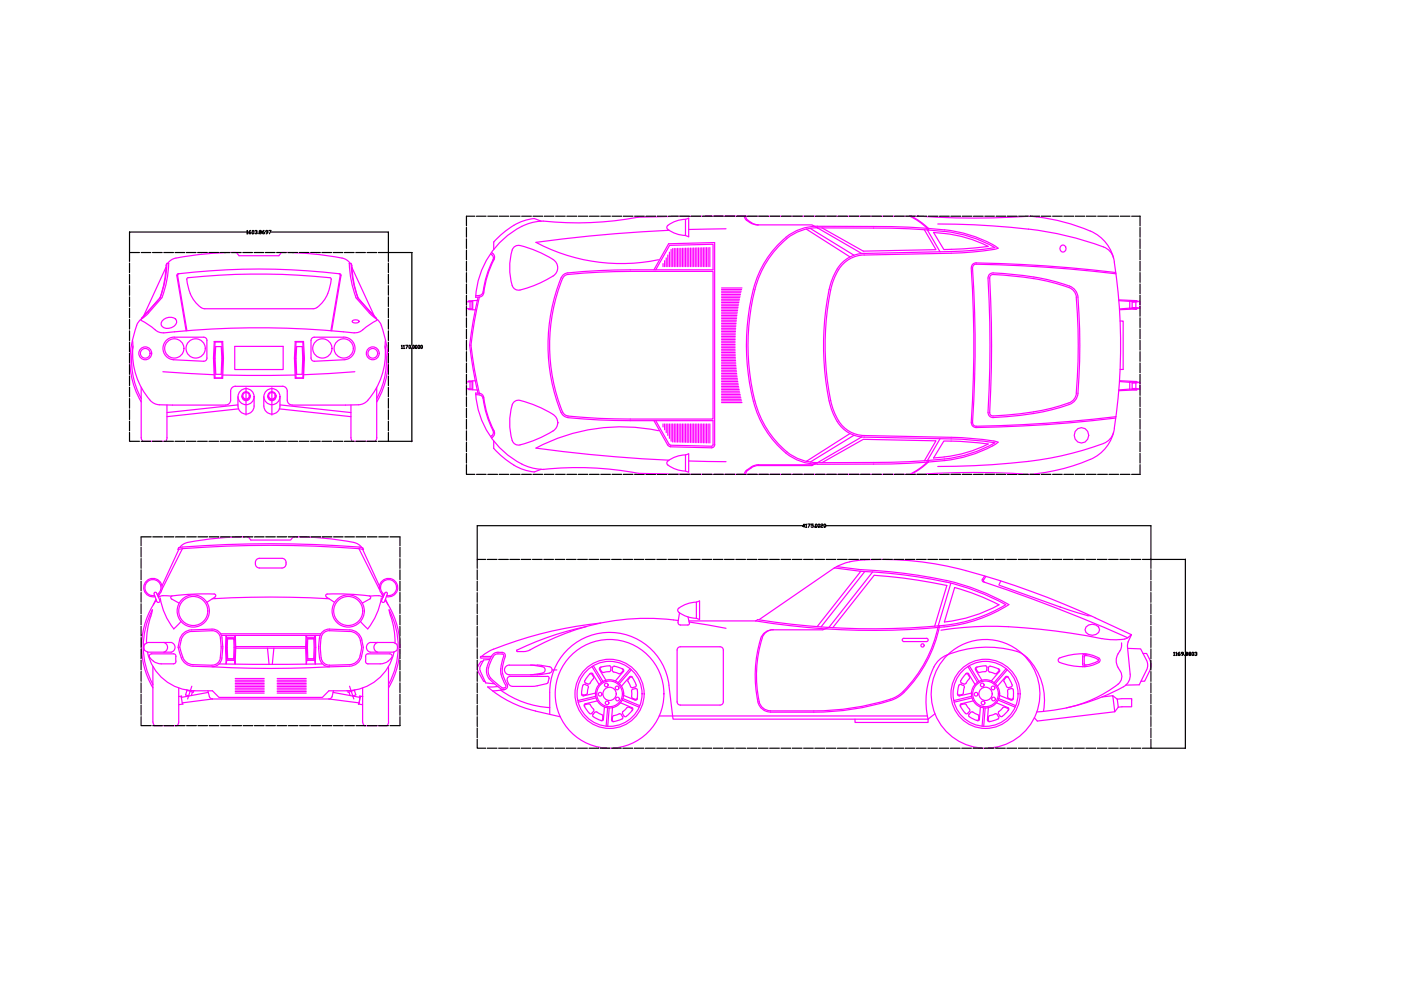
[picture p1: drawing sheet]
<svg xmlns="http://www.w3.org/2000/svg" width="297mm" height="210mm" viewBox="0 0 297 210" stroke-linecap="round" stroke-linejoin="round" font-family="sans-serif">
<!-- layer: SYMBOLS -->
<g fill="none" stroke="#f0f" stroke-width=".25">
<path d="M35.2 56.7l-4.7 10.3M35.2 56.2a22.7 22.7 0 0 1-1.3 6.9l-3.9 4.5M35.4 55.8a22.7 22.7 0 0 1-1.4 7.3l-4 4.5M35.8 55.8a22.7 22.7 0 0 1-1.5 7.3M35.8 55.9h-.4l-.2 .3M38 58l-.3 .4 1.9 11.7M39.9 58.9h-.2a4.6 4.6 0 0 0 .5 2.8 6.1 6.1 0 0 0 2.9 3.7l23.3 .1M39.9 58.9a146.1 146.1 0 0 1 30 0M59.8 53.5l-.7 .7h-8.4l-.7-.7a57 57 0 0 0-13.5 1.5l-.9 .8M59.8 53.5l5.8 .3a41.5 41.5 0 0 1 7.7 1.2l.9 .8M69.9 58.9h.2a4.6 4.6 0 0 1-.4 2.8 6.1 6.1 0 0 1-3 3.7l-.3 .1M71.8 58l.3 .2v.2l-1.9 11.7"/>
<path d="M74 55.9h.4l.2 .3M74.1 55.8a22.7 22.7 0 0 0 1.4 7.3M74.4 55.8a22.7 22.7 0 0 0 1.5 7.3l3.9 4.5M74.6 56.7l4.7 10.3M74.6 56.2a22.7 22.7 0 0 0 1.3 6.9M104 53.8l.3 .2a.84 .84 0 0 1 .2 1.1 23.8 23.8 0 0 0-2.2 7.1l-.7 .4M104.2 53.5l.1 .1a1.05 1.05 0 0 1 .5 1.4 23 23 0 0 0-2.3 7.4 1.75 1.75 0 0 1-1.7 .6M110.6 48a18 18 0 0 0-9.7 15M114.8 46.9a3.9 3.9 0 0 0-3.5-.2 16 16 0 0 0-6.6 4.6v1.6M117.3 55a22.2 22.2 0 0 0-7.5-3 1.64 1.64 0 0 0-1.4 1.8 12.7 12.7 0 0 0 .4 7.1 1.42 1.42 0 0 0 1.4 .6 23 23 0 0 0 7.4-3.2 2.04 2.04 0 0 0-.3-3.3M119 58.9a38.3 38.3 0 0 0 0 28.6M119.3 59a37.9 37.9 0 0 0 0 28.4"/>
<path d="M119.3 59a1.32 1.32 0 0 1 1.1-.8 137.9 137.9 0 0 1 13.2-.7h17.6v31.4h-17.6a106.1 106.1 0 0 1-13.5-.8l-.8-.8M120.4 57.8l-1 .5-.4 .6M135.3 46.1a73.7 73.7 0 0 1-20.7 .8l-2.4 .4-1.6 .7M138.6 57.2l3.2-5.5 9.7-.3v42.9M139 57.2l3-5.2 9.2-.2v5.4h-20.9l-9.9 .7M140.6 55.9v.6M140.9 55.3v1.2M141.3 54.7v1.8M141.6 48.6l1.5 .9 2.2 .4M141.6 54.1v2.4M141.9 48.8a315.2 315.2 0 0 0-28.3 2.6 38.6 38.6 0 0 0 26 3.7M141.9 53.5v3"/>
<path d="M142.3 52.9v3.6M142.6 52.7v3.8M143 52.7v3.8M143.3 52.7v3.8M143.6 52.7v3.8M144 52.7v3.8M144.3 52.7v3.8M144.7 52.6v3.9M145 52.6v3.9M145.3 46.5l.7-.2v3.9l-.7-.3zM145.3 46.5a5.7 5.7 0 0 0-3.9 1.6l.2 .5M145.4 52.6v3.9"/>
<path d="M145.7 52.6v3.9M146 52.6v3.9M146.4 52.6v3.9M146.7 52.6v3.9M147.1 52.6v3.9M147.4 52.6v3.9M147.8 52.5v4M148.1 52.5v4M148.4 52.5v4M148.8 52.5v4M149.1 52.5v4M149.5 52.5v4"/>
<path d="M149.8 52.5v4M150.1 52.5v4M150.5 52.5v4M153.9 48.5l-7.9 .2M157.8 45.8l.1 .3a1.89 1.89 0 0 0 1.1 1.1M158.1 45.8v.3a1.82 1.82 0 0 0 1.2 1.1M158.2 45.8l-23 .3M158.3 45.8h36.4M159 47.2l.8 .4 .8 .1M159.3 47.2l.7 .4 .9 .1M160.6 47.7h11.6l1.1 .6M166.6 50.3a21.4 21.4 0 0 0-7.3 12.9 47.3 47.3 0 0 0 1.2 24.2 20.9 20.9 0 0 0 6.1 8.7"/>
<path d="M170.9 48.6l9.3 5.9M171.8 48.4l9.3 5.7M173.3 48.3a10.6 10.6 0 0 0-8.2 3.9 22.3 22.3 0 0 0-5.9 13 46.8 46.8 0 0 0 1.6 22.1 20.5 20.5 0 0 0 6 8.5M173.3 48.3a232.6 232.6 0 0 1 26.9 .8M173.3 48.3l9.4 5.5M174.3 48.3l8.7 4.9 15.4-.3-2.4-4.2M183.2 53.7a7.2 7.2 0 0 0-6.6 5.1l-.8 2.6M183.2 54.1a7.2 7.2 0 0 0-6.5 5.5 54.9 54.9 0 0 0 0 27.2 7.2 7.2 0 0 0 6.5 5.5M192.8 45.8l1.7 1 2.1 1.6v.4l2.7 4.6M193.2 45.8l2.2 1.4 1.4 1.2M194.6 45.8a171.3 171.3 0 0 0 23.8 0M196.8 48.4l.1 .4"/>
<path d="M198.8 47.5a164.6 164.6 0 0 1 19.3 1.1M200.2 49.1a27.4 27.4 0 0 1 10.7 3.4M200.3 48.7a24.7 24.7 0 0 1 11.3 3.9l-.3 .1a54.5 54.5 0 0 1-9.6 1l-18.5 .4M200.3 48.7a134.7 134.7 0 0 0-15.1-.7h-11.9a10.4 10.4 0 0 0-6.7 2.3M205.9 56.9a254.2 254.2 0 0 1 .1 32.9l.4 .7 .6 .1M207 56a290 290 0 0 1 29.6 2.1M207 55.7a287.3 287.3 0 0 1 29.5 2.1M207 56l-.4 .1-.3 .3a311 311 0 0 1-.1 33.2l.2 .5 .6 .3M207 55.7l-.8 .3-.3 .8M209.5 52.2a28.2 28.2 0 0 0-11.6-2.9l2.2 3.6h1.6M209.5 52.3l-7.9 .6M210.6 57.9a52.9 52.9 0 0 1 16.6 3 2.7 2.7 0 0 1 1.3 2.1 123.7 123.7 0 0 1 0 20.9 2.74 2.74 0 0 1-1.8 1.8"/>
<path d="M210.6 57.9l-.6 .1-.5 .7a280.6 280.6 0 0 1 0 29l.5 .7 .6 .1M210.9 52.5a67.9 67.9 0 0 1-9.2 .8l-18.5 .4M218 48.6a65.9 65.9 0 0 1 16.5 4 3.4 3.4 0 0 1 1.6 2.1M218.4 45.8a37.7 37.7 0 0 1 14.3 4 8.6 8.6 0 0 1 3.6 5.8M236.2 55.6a116.3 116.3 0 0 1 0 35.2M28.1 72.1l.1 1.7M28.2 73.8a14.6 14.6 0 0 0 4.3 11.6l1.3 .4M28.2 73.4a16.8 16.8 0 0 0 1.8 11.1M29 69a18.6 18.6 0 0 0 .9 16.2M29.9 67.9l1.5 .9 1.5 1.1M30 67.6l-.6 .6-.4 .8M32.9 69.9l1 .6 .8 .1"/>
<path d="M34.3 63.1l-3.1 3.6-1.2 .9M34.4 68.1a1.94 1.94 0 0 1 3-.1 1.83 1.83 0 0 1-2.7 1.5 .88 .88 0 0 1-.3-1.4zM34.5 78.8l10.9 .7M34.7 70.6a187.4 187.4 0 0 1 40.4 0M37 71.5a2.4 2.4 0 0 0-2.4 2.3 2.4 2.4 0 0 0 2.2 2.5l6.7 .2 .4-.6v-3.7a.65 .65 0 0 0-.7-.7h-6.3M39.5 70.1l-1.9-11.9a133.1 133.1 0 0 1 34.6 0l.1 .2-2 11.7M45.4 72.4l-.1 3.5 .1 4.3h1.8M45.4 72.4h1.8M45.4 72.4l.2 .1M45.6 72.5l-.2 3.4 .2 4.2-.2 .1M45.6 72.5h1.4M45.7 73.5h1.2l.1 2.5-.1 3.4h-1.2l-.1-3.5z"/>
<path d="M47 72.5l.2 3.4-.2 4.2M47.2 72.4l.2 3.5-.2 4.3-.2-.1M47.2 72.4l-.2 .1M47.3 79.5h15.3M49.8 73.4h10.2v5h-10.2zM62.6 72.4l-.2 3.5 .2 4.3 .2-.1M62.6 72.4h1.8M62.6 72.4l.2 .1M62.8 72.5h1.4M62.8 72.5l-.2 3.5 .2 4.1M62.9 73.5h1.2l.1 2.5-.1 3.4h-1.2l-.1-3.5zM64.4 72.4l.1 3.5-.1 4.3-.2-.1 .2-4.2-.2-3.4"/>
<path d="M64.4 72.4l-.2 .1M72.9 71.5a2.4 2.4 0 0 1 2.4 2.3 2.4 2.4 0 0 1-2.3 2.5l-6.7 .2-.4-.6v-3.7a.69 .69 0 0 1 .7-.7h6.3M74.7 68a1.15 1.15 0 0 1 1.5 .1 1.03 1.03 0 0 1-1.6 0zM75.2 78.8l-10.8 .7M75.4 63.1l2.9 3.3M75.9 63.2l3.9 4.4M76.9 69.9l-1 .6-.8 .1M78.3 66.4l1.5 1.2M79.8 67.6l.7 .6 .3 .8M79.9 67.9l-1.5 .9-1.4 1.1M80.8 69a18.6 18.6 0 0 1-.9 16.2M81.6 73.4a16.8 16.8 0 0 1-1.7 11.1"/>
<path d="M81.7 73.8a14.6 14.6 0 0 1-4.4 11.6l-1.3 .4-14.1 .1a1.03 1.03 0 0 1-1-1v-2a1.03 1.03 0 0 0-1-1M81.7 72.1v1.7M98.9 64l1.2-.1v1.6l-1.2-.1zM99.4 65.5v.1l1.4 .1M99.7 64v1.5M100.2 63.7v2M101.2 63.7l-1.8 .1v.2M101.4 63l-1.1 5.1-.7 5.1 .7 5.1 1 5.1M101.6 63l-1 5.1-.7 5.1 .7 5.1 1 5.1M101.6 62.6l-.7 .1M153 73.4h2.9M153 73.7h2.9"/>
<path d="M153 74.1h2.9M153 74.4h2.9M153 74.7h2.9M153 75.1h2.9M153 75.4h2.9M153 75.8h2.9M153 76.1h2.9M153 76.4h3M153 76.8h3M153 77.1h3M153 77.5h3M153 77.8h3.1"/>
<path d="M153 78.5h3.1M153 78.8h3.2M153 79.2h3.2M153 79.9h3.3M153 79.5h3.2M153 78.2h3.1M153 61.1h4.3M153 61.4h4.2M153 61.7h4.1M153 62.1h4.1M153 62.4h4M153 62.8h3.9"/>
<path d="M153 63.1h3.9M153 63.5h3.8M153 63.8h3.7M153 64.5h3.6M153 64.1h3.7M153 64.8h3.5M153 65.5h3.4M153 65.2h3.5M153 65.8h3.4M153 66.2h3.3M153 68.2h3.1M153 66.9h3.2"/>
<path d="M153 66.5h3.3M153 67.2h3.2M153 67.6h3.2M153 67.9h3.1M153 68.6h3.1M153 68.9h3M153 69.3h3M153 69.6h3M153 69.9h3M153 70.3h2.9M153 70.6h2.9M153 71h2.9"/>
<path d="M153 71.3h2.9M153 71.7h2.9M153 72h2.9M153 72.3h2.9M153 72.7h2.9M153 73h2.9M175.8 61.4a59.9 59.9 0 0 0 0 23.6M228.2 63a122.4 122.4 0 0 1 0 20.4M228.2 63a2.64 2.64 0 0 0-2.4-2.3 53.9 53.9 0 0 0-15.6-2.4l-.3 .3a337.2 337.2 0 0 1 0 29.2l.3 .3a52.9 52.9 0 0 0 16.4-2.7M237.2 63.6l3.8 .1M237.2 63.7l2.3 .2M237.5 68.1h.6v10.2h-.6"/>
<path d="M239.5 63.9l1.5-.2v.2l-1 .1v1.2M239.5 65.3l1.5 .2-3.7 .2M239.5 63.9v1.4M239.5 65.3l-2.2 .2M240 65.2h.8M240 65.2l1 .1M240.8 65.2l.9 .1M240.8 64h-.7M240.8 64v1.2M241 63.9h.7M241 65.3h.7M241 65.3v.2"/>
<path d="M241.7 63.9l-.9 .1M241.7 63.9v1.4M29.9 82.1v10.7l.2 .5 .2 .3h4.8M35.4 85.9v6.9l-.3 .8M45.6 80.1h1.4M50.4 84.1a3.4 3.4 0 0 0 .6 3.2 1.7 1.7 0 0 0 1.8 .4 1.7 1.7 0 0 0 1.1-1.6v-2M50.4 85.8l-15 1.7M50.6 86.7l-15.2 1.6M51.3 83.9a.86 .86 0 0 0 .9 1.1 .86 .86 0 0 0 .8-1.1M52.2 82.2v5.8M55.9 84.1v2M56.8 83.9v.2"/>
<path d="M56.8 84.1a.86 .86 0 0 0 .9 .9 .86 .86 0 0 0 .8-.9M57.6 82.2v5.8M58.5 83.9v.2M59.2 86.7l15.2 1.6M59.4 84.1v2a1.7 1.7 0 0 1-1.7 1.7 1.7 1.7 0 0 1-1.7-1.7M59.4 85.8l15 1.7M59.9 81.9h-10a1.03 1.03 0 0 0-1 1v1.9a1.03 1.03 0 0 1-1 1.1l-14.1-.1M62.6 80.2h1.8M62.8 80.1h1.4M74.4 85.9v6.9l.2 .5 .2 .3h4.7M79.9 82.1v10.7l-.4 .8M98.9 81l1.2-.1v1.6l-1.2-.1z"/>
<path d="M99.4 82.4v.2l1.8 .1M99.7 80.9v1.6M100.2 80.7v1.9M100.8 80.7l-1.4 .1v.2M100.8 83.3l.8 .1M100.9 83.3a17.7 17.7 0 0 0 11.9 15.9l2.5 .3M100.9 83.7h.7M101.6 83.4a1.02 1.02 0 0 1 1 .9 20.5 20.5 0 0 0 2.2 7.1M101.6 83.7a.86 .86 0 0 1 .8 .8 21.6 21.6 0 0 0 2.1 6.8M104.5 91.3a.92 .92 0 0 1-.5 1.3M104.7 93.5v1.6a19 19 0 0 0 4.2 3.5M104.7 91.3a1.11 1.11 0 0 1-.5 1.6"/>
<path d="M108.6 85.9a12.8 12.8 0 0 0 .2 7.9 1.64 1.64 0 0 0 2.3 .3 19.3 19.3 0 0 0 6.8-3.3 2.04 2.04 0 0 0-.6-2.9M108.6 85.8a1.59 1.59 0 0 1 2.5-.7 25.1 25.1 0 0 1 6.2 2.8M108.9 98.6l2.4 1.1a3.9 3.9 0 0 0 3.5-.2M115.2 99.5a68.6 68.6 0 0 1 20.1 .8M119 87.5l.4 .6 1 .4M120.4 88.6a130.1 130.1 0 0 0 13.2 .6h17.6v5.1M138.6 89.2l3 5.2M139 89.2l2.9 5M139.6 91.3a38.5 38.5 0 0 0-26 3.7 310.5 310.5 0 0 0 28.3 2.6M140.6 89.9v.6M140.9 89.9v1.2M141.3 89.9v1.8"/>
<path d="M141.6 89.9v2.4M141.6 94.4l.6 .3 8.6 .2M141.9 94.2l.3 .2M141.9 89.9v3M142.2 94.4l8.6 .2M142.3 89.9v3.6M142.6 89.9v3.8M143 89.9v3.8M143.3 89.9v3.8M143.6 89.9v3.8M144 89.9v3.8M144.3 89.9v3.9"/>
<path d="M144.7 89.9v3.9M145 89.9v3.9M145.3 96.5l.7-.3v3.9l-.7-.2zM145.3 96.5a5.7 5.7 0 0 0-3.9 1.5v.3a5.6 5.6 0 0 0 3.9 1.6M145.4 89.9v3.9M145.7 89.9v3.9M146 97.7l7.9 .2M146 89.9v3.9M146.4 89.9v3.9M146.7 89.9v3.9M147.1 89.9v3.9M147.4 89.9v3.9"/>
<path d="M147.8 89.9v3.9M148.1 89.9v3.9M148.4 89.9v4M148.8 89.9v4M149.1 89.9v4M149.5 89.9v4M149.8 89.9v4M150.1 89.9v4M150.5 89.9v4M151.2 94.3l-.4 .3M151.5 94.3l-.2 .5-.5 .1M153 80.2h3.3"/>
<path d="M153 80.6h3.4M153 81.3h3.5M153 80.9h3.4M153 81.6h3.5M153 82.3h3.7M153 81.9h3.6M153 82.6h3.7M153 82.9h3.8M153 83.3h3.9M153 83.6h3.9M153 84h4M153 84.3h4.1"/>
<path d="M153 84.7h4.1M153 85h4.2M153 85.4h4.3M158.3 99.7l-.4 .4-.1 .5M158.5 99.7l-.3 .4-.1 .5M159.3 99.2l-.8 .5M166.8 95.8a10.3 10.3 0 0 0 6.5 2.3M173 98.1l-.8 .4-11.8 .1a4.4 4.4 0 0 0-2.2 1.1M173.3 98.1l-1.1 .6h-11.3l-.9 .1-.7 .4M175.8 85a10.8 10.8 0 0 0 3.8 6.6 6.8 6.8 0 0 0 3.6 1.1M180.2 91.9l-9.3 5.9M181.1 92.3l-9.3 5.7"/>
<path d="M182.7 92.6l-9.4 5.5M183.2 92.7l20.3 .4 7.4 .8M183.2 92.3l20.3 .5 4.5 .3 3.6 .7-1.1 .7M196 97.7l2.4-4.2-15.4-.4-8.7 5M196.8 98l-1.4 1.2-2.2 1.4M196.9 97.6l-.1 .4M199.3 93l-2.7 4.7v.3l-1.5 1.3-2.2 1.3M200.2 97.3a140.3 140.3 0 0 1-15 .8h-11.9M201.7 93.5l3.5 .2 4.3 .4a28.6 28.6 0 0 1-11.6 3l2.2-3.6h1.6M210.5 94.5a27.7 27.7 0 0 1-10.2 3.2 141.8 141.8 0 0 1-15.1 .7h-11.9a10.6 10.6 0 0 1-6.7-2.3M210.9 93.9a27.4 27.4 0 0 1-10.7 3.4M226.7 85.8a52.3 52.3 0 0 1-16.1 2.7"/>
<path d="M228.2 83.4a2.4 2.4 0 0 1-1.6 2M228.5 90.9a1.59 1.59 0 0 1 2.3 1.4 1.59 1.59 0 0 1-2.3 1.4 1.7 1.7 0 0 1 0-2.8zM236.1 91.7a3.5 3.5 0 0 1-2.1 2.3 76.4 76.4 0 0 1-23.6 4.5l-11.6 .4M236.3 90.8a8.5 8.5 0 0 1-5.2 6.6 41 41 0 0 1-12.7 3.2M236.5 88.6a279.6 279.6 0 0 1-29.5 2M236.6 88.3a290 290 0 0 1-29.6 2.1M237.3 80.7l3.7 .2-1.5 .2M237.3 80.9l2.2 .2M239.5 81.1v1.4M239.5 82.5l-2.3 .2M240 81.2v1.2l1 .1v.2l-1.5-.2M240 81.2h.8"/>
<path d="M240.1 82.4h.7M240.8 81.2v1.2M240.8 82.4l.9 .1M241 80.9v.2M241 82.7l-3.8 .1M241 81.1l-1 .1M241 81.1h.7M241 82.5h.7M241.7 81.1v1.4M241.7 81.1l-.9 .1M37.9 116.5l-3.6 7.7M38.1 116.1l.6-.6a4.3 4.3 0 0 1 2.3-.7l2.3-.4a64.2 64.2 0 0 1 9.3-.6l.6 .7h8.4l.7-.7a61.9 61.9 0 0 1 13.1 1.3l.7 .4 .6 .6"/>
<path d="M38.7 116.3l-1 .2 .2-.4a225.3 225.3 0 0 1 39 0l.2 .4-1-.2M38.7 116.3a251 251 0 0 1 37.4 0M38.7 116.3l-4.3 8.6M54.4 118.6l.6-.2h4.8a1.04 1.04 0 0 1 .9 1 1.04 1.04 0 0 1-.9 1h-4.8a1.05 1.05 0 0 1-.9-.7 1.05 1.05 0 0 1 .3-1.1zM76.1 116.3l4.3 8.6M76.9 116.5l3.5 7.7M135.3 100.4a2142 2142 0 0 0 59.4 .2M183.3 118.7h-.5a13.3 13.3 0 0 0-5.9 1.7M183.3 118.7a69.8 69.8 0 0 1 25 3.3 188.9 188.9 0 0 1 31.6 12.6M194.7 100.6a175.5 175.5 0 0 1 23.7 0M30.7 136.6a1.47 1.47 0 0 0 0 1.3l.6 .4h5a1.06 1.06 0 0 0 .8-1 1.06 1.06 0 0 0-.8-1.1h-5l-.6 .4M31.3 138.2a10.3 10.3 0 0 0 10 8.3h3.7l1.4 1.4h22l1.3-1.4a15.7 15.7 0 0 0 8.3-1.1 10.3 10.3 0 0 0 5.5-7.2"/>
<path d="M32.2 138.6h4.6M32.2 138.6a.62 .62 0 0 0-.6 .6 .62 .62 0 0 0 .5 .6l.4 .4M32.3 129.3l-.2 1a17.7 17.7 0 0 0-1 6.1M32.3 129.3a16.8 16.8 0 0 0 .1 15.8M32.7 125.9v-.2l.4-.1 .8 1.6a.34 .34 0 0 1-.2 .5 .34 .34 0 0 1-.5-.2l-.5-1.6M33.1 127l-.6 1.2M33.1 127.2a17.1 17.1 0 0 0-.7 18.6M33.3 126a1.7 1.7 0 0 0 .1-2.8 1.7 1.7 0 0 0-2.6 1.1 1.7 1.7 0 0 0 2 2M33.4 126.3a1.96 1.96 0 0 0 .1-3.3 1.96 1.96 0 0 0-3 1.2 1.96 1.96 0 0 0 2.4 2.3M33.8 126l-.3 .5M34 126.8a14.4 14.4 0 0 0 2.8 6.5l1.6-1.5M34.7 136.2a1.07 1.07 0 0 1 .8 1 1.07 1.07 0 0 1-.8 1.1"/>
<path d="M36.4 126.4a4.2 4.2 0 0 0-2.8 .3M36.4 127l1.6 .9M36.4 127l-.2-.2 .1-.3a35.9 35.9 0 0 1 9.4-.4v.2l-.1 .3-1.8 1.1M36.8 138.6l.4 .2 .1 .4M37.3 139.2v1M37.8 137.2l.1 .5a4.6 4.6 0 0 0 2 3.3l1 .3 4 .1a2.08 2.08 0 0 0 2.2-1.9M38.1 135.7l-.4 1.6M38.4 135.8l-.3 1.5M40.6 133.5a2.74 2.74 0 0 0-2.5 2.2M44.9 133.4l-4.3 .2M45 133.4a2.04 2.04 0 0 1 2.1 1.8 13.3 13.3 0 0 1-.1 4.3M45 127l12.4-.4 12.4 .4"/>
<path d="M46.7 135.3a10.6 10.6 0 0 1-.3 5 1.8 1.8 0 0 1-1.5 .7l-4-.1a2.63 2.63 0 0 1-2.4-2.4l-.4-1.3M46.7 135.3a1.7 1.7 0 0 0-1.7-1.6l-4.4 .2a2.36 2.36 0 0 0-2.2 1.9M46.8 134.4h21.2M47 134.7h20.8M47.9 134.7l.2 .4v4.9l-.2 .8zM48.1 135.1h1.6M48.2 135.4h1.4l-.1 4.3h-1.2zM48.2 135.4h1.4M48.3 139.7h1.2M50 137.1h14.8M50 137.4h14.8M56.7 137.4l.4 3.5"/>
<path d="M58.1 137.4l-.4 3.5M64.9 134.7l.2 .4h1.6l.2-.4v6.1l-.2-.8h-1.6l-.2 .8zM65.1 135.1v4.9M65.2 135.4h1.3v4.3h-1.2zM65.3 139.7h1.2M66.7 135.1v4.9M67.5 137.4l.2 2.1M67.6 137.1v.3M67.8 139.5a2.04 2.04 0 0 0 2.1 1.9l4.2-.1M68.1 135.3l-.2 1.9 .2 2.3M68.1 135.3a1.71 1.71 0 0 1 1.7-1.6l4.4 .2a2.4 2.4 0 0 1 2.2 1.9M68.1 139.5a1.7 1.7 0 0 0 1.8 1.5l4.2-.1"/>
<path d="M69.4 125.9l-.3 .2v.4l1.8 1.2M69.4 126l3-.1a29.1 29.1 0 0 1 6.1 .6v.4l-1.7 1M69.8 133.4l4.4 .2M69.9 133.4a2.04 2.04 0 0 0-2.2 1.8l-.2 1.9M74.2 133.5a2.74 2.74 0 0 1 2.5 2.2M76.4 135.8l.3 1.5M76.7 139.2a2.74 2.74 0 0 1-2.6 2.1M76.7 137.3l-.1 .3a3.9 3.9 0 0 1-1.5 3.1l-1 .2M76.7 135.7l.3 1.6M77 137.2l-.4 2M77.5 139.2v1.1l.4 .4h3.1l1.3-.5M78 138.6h4.6"/>
<path d="M78 138.6l-.3 .2-.2 .4M78.4 126.4a4.2 4.2 0 0 1 2.8 .3M80.1 136.2a1.07 1.07 0 0 0-.8 1 1.07 1.07 0 0 0 .8 1.1M80.9 126.8a14.2 14.2 0 0 1-2.9 6.5l-1.6-1.5M81 126l.2 .5M81.4 126.3a1.96 1.96 0 0 1-.1-3.3 1.96 1.96 0 0 1 3 1.2 1.96 1.96 0 0 1-2.4 2.3M81.5 126a1.7 1.7 0 0 1-.1-2.8 1.7 1.7 0 0 1 2.6 1.1 1.7 1.7 0 0 1-2 2M81.7 127.2a17.1 17.1 0 0 1 .7 18.6M81.7 127l.6 1.2M82.1 125.9v-.2l-.4-.1-.8 1.6a.35 .35 0 0 0 .2 .5 .35 .35 0 0 0 .5-.2l.5-1.6M82.6 138.6l.5 .3-.1 .6M82.8 130.6l-.3-1.3a16.8 16.8 0 0 1-.1 15.8"/>
<path d="M82.8 130.6a17.1 17.1 0 0 1 1 5.8M83 139.4l-.7 .8M84.1 136.6a1.47 1.47 0 0 1 0 1.3l-.6 .4h-5a1.06 1.06 0 0 1-.8-1 1.06 1.06 0 0 1 .8-1.1h5l.6 .4M103.8 139.8l-1.3 .1-.7 1.6-.1 .5 1.3 2.8 1.8 .2M104.2 139.2h-2.2l-.1 .1 .1 .2h2M104.6 139.3a5.3 5.3 0 0 0-1 3.7l.4 .7M104.6 139.2a1.66 1.66 0 0 1 2-.5l.2 .4a6 6 0 0 0 .5 6.3l-.3 .4M104.7 137.6l-1.4 .7-1.2 .9M106.3 138.3a.69 .69 0 0 1 .8 1 7.5 7.5 0 0 0-.5 3.5M106.5 138.3a2.11 2.11 0 0 0-2.8 1.8 3.3 3.3 0 0 0 .4 4.2l2.2 1.8 .5 .1M120.9 133.9l-4.4 1.8-4.4 2.3-.7 .1h-1.7M124.3 132.8a62.7 62.7 0 0 0-14.8 5.1l.2 .2"/>
<path d="M127.4 132.1a85.3 85.3 0 0 0-22.7 5.5M142.8 131.4a47.9 47.9 0 0 0-21.9 2.5M142.8 131.4l1 .2M144.1 129.9l-.3 2 .2 .5 1.8 .1 .3-.1 .1-.3-.3-1.3M146.1 131.6h14.1M146.1 131.9l7.8 1.3M147.6 127.7l.7-.3v4l-.7-.3zM147.6 127.7a5.8 5.8 0 0 0-3.9 1.5v.2a4 4 0 0 0 3.4 1.7h.5M160.2 131.6a154.4 154.4 0 0 0 40 1.3M160.6 131.4a156.4 156.4 0 0 0 39.5 1.2M160.6 131.4l-.4 .2M160.9 131.4l16-11 5.6 .7-9.2 11.8"/>
<path d="M164 133.5a2.41 2.41 0 0 0-2.4 1.7 25.9 25.9 0 0 0-.5 14.1 2.47 2.47 0 0 0 2.3 1.4M177.4 120.1l5.1 .7M182.5 121.1a86.1 86.1 0 0 1 23.5 3.9l4.2 1.7 3 1.5M182.5 120.8a85.9 85.9 0 0 1 23.9 3.9l4.3 1.9 3.2 1.6M183.4 121.2l-9.3 11.7M185 121.3l-9.3 11.7-1.3 .5h-10.5a2.99 2.99 0 0 0-2.9 3.1 26.7 26.7 0 0 0-.3 12.2M191.6 135.4h4.8M191.6 135.3a.35 .35 0 0 0-.3 .4 .35 .35 0 0 0 .3 .3M196.4 135.3a.35 .35 0 0 1 .4 .4 .35 .35 0 0 1-.4 .3h-4.8M198.2 132.8l2.6-8.7a112.3 112.3 0 0 0-15.5-2.1l-8.7 11.1M198.9 132.7a27.5 27.5 0 0 1-7.4 13.9M199.2 132.7a27.2 27.2 0 0 1-8.3 14.8l-.5 .3a39.5 39.5 0 0 1-11.5 2.8l-5.1 .4h-10.4"/>
<path d="M199.5 133.6a74.9 74.9 0 0 1 20.9-.2 137.6 137.6 0 0 1 13.2 2M200.2 131.9a30.7 30.7 0 0 0 11.6-3.7 50.5 50.5 0 0 0-9.4-3.6l-2.2 7.3M201.6 123.6l-2.7 9.1M208.6 122.9l-.1 .3 .2 .2M208.8 122.1l-.6 .9 .3 .3a344 344 0 0 1 30.6 11.9l.8-.6M209 122.2l-.4 .7M211.9 124.1l13 4.6M212.2 123.2l-.4 .9M213.2 128.2a31.4 31.4 0 0 1-13.1 4.4M213.9 128.2a31.7 31.7 0 0 1-13.7 4.7M224.8 128.7l5.9 1.8h.6M229.9 139.3l.1-.2a4.2 4.2 0 0 1 2.9 .9 4.1 4.1 0 0 1-2.9 .9l-.1-.3"/>
<path d="M230.1 138.6a.52 .52 0 0 0-.6 .6v1.6a.52 .52 0 0 0 .6 .5M230.3 132.9a1.67 1.67 0 0 1 2.8 .6 1.61 1.61 0 0 1-1.5 1.2 1.61 1.61 0 0 1-1.6-1.2zM230.5 138.7l-.4 .1-.2 .4v1.7l.2 .3 .4 .1M233 139.5l.2 .5-.2 .4M233 139.5a9.5 9.5 0 0 0-8.6 .3 .52 .52 0 0 0 .3 .7 10.7 10.7 0 0 0 7.8 .2l.5-.3M237.1 138.6a3.1 3.1 0 0 0 .5 3.8 2.05 2.05 0 0 1-.5 2.7M237.8 136.3l-.1 1.1-.6 1.2M239.1 137.5l2.7 .1 1.3 2.4 .2 1.2-.2 .9-1.6 3.1-2.8 .1M239.1 135.2a8 8 0 0 1-4.8 .3l-.7-.1M239.2 136l-.1 1.1 .5 5.8M239.9 134.6l-.7 1.5M242.3 138.5h.8a3.6 3.6 0 0 1 .6 3.9l-1 2h-.8"/>
<path d="M32.4 141.3v11.8l.4 .7M32.8 153.9h4.8M37.3 140.2l-.1 .4-.4 .2-3-.1-1.3-.5M37.9 147.7l.6-.1-.1 .2 .4 1.5-.9 .1M37.9 145.9v7.2l-.3 .7M39.5 146.3l1.5 .5 .1-.3M39.7 146.4l-.4 .9 .8 .3M40.7 145.5l-.9 2.7M40.8 146.7l-.2 .8M44.1 146.5l.4 1.5 .6 .2M44.2 146.8l-5.8 1.1M45 148.2l-6.4 .8"/>
<path d="M45 148.2h24.7M45.1 141.4l12.3 .3 12.4-.3M46.4 140.8h21.8M48.1 140h1.6l.2 .8v-6.1l-.2 .4v4.9M49.9 146.6h6.1M49.9 146.3h6.1M49.9 145.9h6.1M49.9 145.6h6.1M49.9 145.2h6.1M49.9 144.9h6.1M49.9 144.6h6.1M49.9 144.2h6.1"/>
<path d="M49.9 143.9h6.1M49.9 147h6.1M58.8 146.6h6.1M58.8 146.3h6.1M58.8 145.9h6.1M58.8 145.6h6.1M58.8 145.2h6.1M58.8 144.9h6.1M58.8 144.6h6.1M58.8 144.2h6.1M58.8 143.9h6.1M58.8 147h6.1"/>
<path d="M69.7 148.2l6.4 .8M70.6 146.8l5.7 1.1M70.7 146.5l-.4 1.5-.6 .2M74 146.7l.2 .8M74.1 145.5l.9 2.7M75.1 146.4l.3 .9-.7 .3M75.3 146.3l-1.5 .5-.1-.3M76 149.3l.9 .1M76.3 147.6l-.3 1.7M76.3 147.6l.6 .1M76.9 145.9v7.2l.3 .7M77.2 153.9h4.8"/>
<path d="M82.4 141.3v11.8l-.4 .7M102.4 140.2h-.4l-.8 1.3v.5l1.3 2.5h.4M104 143.7l2.5 2.1h.6M105.5 145.6l-2.1 .1a24 24 0 0 0 10.1 5l5.3 1.3M106.1 146.3a19.7 19.7 0 0 0 10.5 3.7M106.6 142.8l1 2.5-.1 .6-.4 .2M106.8 146.2l-2.4 .3M107.2 146.1l-.4 .1M108 141h5.9M108 141a1.04 1.04 0 0 0-1 1 1.04 1.04 0 0 0 1 1.1h6.2l2.3-.4M108.2 143.4h7.9M108.2 143.4l-.4 .1a1.27 1.27 0 0 0 .9 2h4.3l2.9-.6"/>
<path d="M112.5 141l2.5 .4M114 141l2.5 .4a.68 .68 0 0 1 .6 .6 .68 .68 0 0 1-.6 .7M115 142.7l-2.5 .4M115 141.4a.69 .69 0 0 1 .6 .6 .69 .69 0 0 1-.6 .7M116.1 143.4l.2 .1 .1 .3-.2 .9-.3 .2M116.6 151.5a21.4 21.4 0 0 1 .6-8.8 12.7 12.7 0 0 1 13.4-8.5 12.7 12.7 0 0 1 11.2 11.1l.9 7.2h54.1M117.1 142h1M123.3 147l.3 .4 .7-.2M124.1 149.2l-.2 .2v.3l1.1 1.5M124.5 145.3l-.7-.2a3.1 3.1 0 0 0-.4 2.4h.3M124.5 145.3l.2 .5M124.6 146.9l-.3 .3"/>
<path d="M124.7 145.7l-.2 1.2M124.7 149.2l.3 .1 .8 1.1M124.7 149.2l-.7 .2v.5M125 142.9l.3-.1 .3 .2M125.5 151.2l-.3 .2-.2-.2M125.5 141.3l2 3.4M125.5 143l.4 .6-.1 .3M125.7 142.9l1.3 2.2M125.7 142.9l-.3-.2a3.3 3.3 0 0 0-1.4 1.9l.7 .4h.3l.8-1.1M125.7 151.5v.2l.1 .2 1.7 .9M125.8 141.2l2 3.3M125.8 150.8l-.3 .4"/>
<path d="M125.8 150.3v.5M126.1 151l-.4 .5M126.2 147l-2.5 .5M126.3 147.6l-3.8 .9M126.4 148l-3.8 .9M126.5 151l1.2 .6 .1 .3M126.6 151h-.5M126.6 148.6l-2.5 .6M127.3 141.5l-.2 .2v.3l1.4 2.2M127.3 141.5l2-.3 .2 .2v.7l-.3 .3M127.5 141.4l-.3 .4 .5 .7 1.4-.1M127.8 151.9l-.1 .7-.4 .2"/>
<path d="M128.2 149.9l-.2 2.6-.2 .3h-.3M128.8 150.1l-.3 3.9M129.2 150.1l-.4 3.9M129.9 152.1l-.1 .7 .4 .2M129.9 150l-.2 2.6 .1 .3 .2 .1M130.1 142.5l1.3 .4 .2-.2M130.1 151.7l-.2 .3M131.3 151.4l-1.2 .3M131.3 151.3l.3 .1 .4 .6M131.6 149l2.4 1 .2 .2-.3 .6-1.1 1.1M131.8 152.4l-1.8 .6M131.9 141.8l.2 .2-.1 .3"/>
<path d="M131.9 148.4l3.6 1.5M132 151.3l.4 .6h.4M132 142.3l-.4 .5M132 152l.1 .2-.2 .3M132.1 141.9l-2-.7-.2 .2-.1 .7 .3 .4M132.1 148.1l3.5 1.5M132.1 141.9l.2 .2-.1 .3M132.2 142.4l-1.7 2M132.2 147.4l2.4 1h.3l.2-.2M132.9 150l-.9 1v.3M133.2 144.1l-.1 .3 .6 1.2 .4 .2M133.3 149.9l.6 .3"/>
<path d="M133.4 149.9l-.5 .1M133.5 143.7l-.3 .4M133.6 143.6l.3-.1 .2 .2M133.6 141.8l-2.6 3M133.8 142l-2.5 3M133.9 150.2l.2 .2-.1 .3M134.7 146h.3l.1 .3v1.9M134.7 146l-.8 .3v1.5l.9 .5 .3-.3M134.9 145.2l-.7-1.3-.5-.5-.2 .1-1.8 2M134.9 145.2l-.1 .4-.7 .2M139.8 151.8h56.8M143.6 148.8l.2 .5 .4 .2h8.5a.69 .69 0 0 0 .7-.7"/>
<path d="M143.6 148.8v-11a.69 .69 0 0 1 .6-.7h8.5a.69 .69 0 0 1 .7 .7v11M160.7 148.8a2.74 2.74 0 0 0 2.7 2.2M181.3 152.5v.7h15.5v-.7M191.5 146.6l-1.3 1a39.4 39.4 0 0 1-11.3 2.8l-5.1 .3h-10.4M198.2 151.3l-1.4 1.2M203 147l.3 .4 .7-.2M203.8 149.2l-.2 .2v.3l1.1 1.5M204.2 145.3l-.7-.2a3.1 3.1 0 0 0-.3 2.4h.2M204.3 145.3l.2 .3-.3 1.3M204.3 146.9l-.3 .3M204.4 149.2l.3 .1 .8 1.1M204.5 149.2l-.7 .2-.1 .5"/>
<path d="M204.7 142.9l.3-.1 .3 .2M205.2 151.2l-.3 .2-.2-.2M205.2 141.3l2 3.4M205.2 143l.4 .6-.1 .3M205.4 142.9l1.3 2.2M205.4 142.9l-.3-.2a3.4 3.4 0 0 0-1.4 1.9l.7 .4h.3l.8-1.1M205.5 141.2l2 3.3M205.5 150.8l-.3 .4M205.5 150.3l.1 .5M205.8 151l-.3 .5M206 147l-2.6 .5M206 147.6l-3.8 .9"/>
<path d="M206.1 148l-3.8 .9M206.3 151l1.1 .6 .1 .3M206.3 151h-.5M206.4 148.6l-2.6 .6M207 141.5l-.2 .2v.3l1.4 2.2M207.2 141.4l-.2 .4 .4 .7 1.5-.1 .2-.2 .1-.8-.2-.2-2 .3M207.5 152.4l-.2 .3h-.3M207.5 151.9v.6M207.9 149.9l-.2 2.6-.2 .3a3.2 3.2 0 0 1-2.1-1.1l.1-.2M208.5 150.1l-.3 3.9M208.9 150.1l-.3 3.9M209.6 150l-.2 2.6 .1 .3 .3 .1"/>
<path d="M209.6 152.1v.7l.3 .2M209.9 151.7l-.3 .3M210 141.3l1.8 .6M210 141.2l-.3 .1-.1 .3v.7l.2 .2M211 151.4l-1.1 .3M211 151.3l.3 .1 .4 .6M211.3 149l2.4 1 .2 .2a3.2 3.2 0 0 1-1.7 1.7l-.2-.1M211.6 152.4l-1.9 .6M211.6 141.8l.2 .2-.1 .3M211.6 148.4l3.6 1.5M211.7 142.3l-.6 .6-1.3-.4M211.7 152l.1 .2-.2 .3"/>
<path d="M211.8 148.1l3.6 1.5M211.8 141.9l.2 .2-.1 .3-1.7 2M211.9 147.4l2.4 1h.3l.2-.2M212.6 150l-.9 1 .3 .8M212.9 144.1l-.1 .3 .7 1.3h.8l.3-.2v-.3M213 149.9l-.4 .1M213 149.9l.6 .3M213.3 143.7l-.4 .4M213.3 143.6l.3-.1 .2 .2M213.3 141.8l-2.5 3M213.6 142l-2.6 3M213.6 150.1l.2 .3-.1 .3"/>
<path d="M214.6 145.2l-.7-1.3-.4-.5-.3 .1-1.7 2M214.8 148l-.3 .3-.8-.3-.1-1.5 .1-.3 .7-.2 .4 .1v2.1M221.2 150.8a12.3 12.3 0 0 0-4.7-12.3 21.3 21.3 0 0 0-16.9 1l-.5 .4a12.4 12.4 0 0 0-2.7 7.4v3.1l.4 2.1M233.6 147.8l2.3-.3 .5 3.4-16.5 2-.6-.7M235.9 147.5l1 .7M236.9 148.2l.2 1.7M237.1 145.1a27.4 27.4 0 0 1-11 5M237.1 149.9l-.7 1M237.8 148.1l-.9 .1M237.9 148.1h2v1.8h-2M237.9 149.9h-.8M239.6 142.9a2.74 2.74 0 0 1-1.4 2.7 44 44 0 0 1-18.4 5.3"/>
<path d="M239.9 148.3v.2"/>
<circle cx="225.4" cy="52.8" r=".71"/>
<circle cx="30.8" cy="74.9" r="1.37"/>
<circle cx="30.8" cy="74.9" r="1.03"/>
<circle cx="37" cy="73.9" r="2.04"/>
<circle cx="41.5" cy="73.9" r="2.04"/>
<circle cx="68.3" cy="73.9" r="2.04"/>
<circle cx="72.9" cy="73.9" r="2.04"/>
<circle cx="79" cy="74.9" r="1.37"/>
<circle cx="79" cy="74.9" r="1.03"/>
<circle cx="52.2" cy="84.1" r="1.7"/>
<circle cx="52.2" cy="83.9" r=".86"/>
<circle cx="52.2" cy="83.9" r=".69"/>
<circle cx="57.7" cy="84.1" r="1.7"/>
<circle cx="57.7" cy="83.9" r=".86"/>
<circle cx="57.7" cy="83.9" r=".69"/>
<circle cx="41" cy="129.5" r="3.4"/>
<circle cx="41" cy="129.5" r="3.1"/>
<circle cx="73.8" cy="129.5" r="3.4"/>
<circle cx="73.8" cy="129.5" r="3.1"/>
<circle cx="195.6" cy="136.8" r=".35"/>
<circle cx="127.2" cy="147.2" r=".39"/>
<circle cx="128.5" cy="145.2" r=".39"/>
<circle cx="128.7" cy="149" r=".39"/>
<circle cx="129.2" cy="147.1" r="11.5"/>
<circle cx="129.2" cy="147.1" r="7.3"/>
<circle cx="129.2" cy="147.1" r="6.9"/>
<circle cx="129.2" cy="147.1" r="3"/>
<circle cx="129.2" cy="147.1" r="2.72"/>
<circle cx="129.2" cy="147.1" r="1.41"/>
<circle cx="130.8" cy="145.9" r=".39"/>
<circle cx="130.9" cy="148.2" r=".39"/>
<circle cx="206.9" cy="147.2" r=".39"/>
<circle cx="208.3" cy="145.2" r=".39"/>
<circle cx="208.4" cy="149" r=".39"/>
<circle cx="209" cy="147.1" r="7.3"/>
<circle cx="209" cy="147.1" r="6.9"/>
<circle cx="209" cy="147.1" r="3"/>
<circle cx="209" cy="147.1" r="2.72"/>
<circle cx="209" cy="147.1" r="1.41"/>
<circle cx="209" cy="147.1" r="11.5"/>
<circle cx="210.5" cy="145.9" r=".39"/>
<circle cx="210.6" cy="148.2" r=".39"/>
</g>
<path d="M118.2 89.6h.1M129.2 134.1h.1M106.8 146.2h.1" fill="none" stroke="#f0f" stroke-width=".21"/>
<!-- layer: 0 -->
<g fill="none" stroke="#000" stroke-width=".25">
<path d="M27.5 53.5h2.1M27.5 55.8v2M27.5 58.2v2M29.9 53.5h2.1M32.3 53.5h2.1M34.7 53.5h2.1M37.1 53.5h2.1M39.5 53.5h2.1M41.9 53.5h2M44.3 53.5h2M46.7 53.5h2M49.1 53.5h2"/>
<path d="M51.5 53.5h2M52.3 49.2h-24.8v6.2M52.3 49l.2-.1v.7M52.3 49.6h.3M53.1 48.9l-.3 .2v.3l.3 .2v-.4h-.3M53.6 48.9l.2 .1-.1 .6-.2-.2zM53.9 53.5h2M54 49l.4-.1 .1 .2-.2 .1M54.4 49.2l.1 .1-.1 .3-.4-.2M54.7 49.4v.2M55.1 49.2v-.3l.3 .1-.4 .3 .1 .3 .3-.2-.1-.2M56 48.9l-.4 .2v.3l.4 .2v-.4h-.4"/>
<path d="M56.3 53.5h2M56.8 49.2h-.4v-.3l.4 .1v.3l-.4 .3M57 48.9h.5l-.4 .7M57.5 49.2h24.8M58.7 53.5h2M61.1 53.5h2M63.4 53.5h2.1M65.9 53.5h2M68.2 53.5h2.1M70.6 53.5h2.1M73 53.5h2.1M75.4 53.5h2.1"/>
<path d="M77.8 53.5h2.1M80.2 53.5h7.1M82.3 49.2v6.2M82.3 55.8v2M82.3 58.2v2M87.3 53.5v19.7M98.9 48.2v2.1M98.9 50.6v2.1M98.9 53v2.1M98.9 55.4v2.1M98.9 57.8v2.1M100.7 45.8h-1.8v2.1"/>
<path d="M101 45.8h2.1M103.4 45.8h2.1M105.8 45.8h2.1M108.2 45.8h2.1M110.6 45.8h2.1M113 45.8h2M115.4 45.8h2M117.8 45.8h2M120.2 45.8h2M122.6 45.8h2M125 45.8h2M127.4 45.8h2"/>
<path d="M129.8 45.8h2M132.2 45.8h2M134.5 45.8h2.1M137 45.8h2M139.3 45.8h2.1M141.7 45.8h2.1M144.1 45.8h2.1M146.5 45.8h2.1M148.9 45.8h2.1M151.3 45.8h2.1M153.7 45.8h2.1M156.1 45.8h2.1"/>
<path d="M158.5 45.8h2.1M160.9 45.8h2M163.3 45.8h2M165.7 45.8h2M168.1 45.8h2M170.5 45.8h2M172.9 45.8h2M175.3 45.8h2M177.7 45.8h2M180.1 45.8h2M182.4 45.8h2.1M184.8 45.8h2.1"/>
<path d="M187.2 45.8h2.1M189.6 45.8h2.1M192 45.8h2.1M194.4 45.8h2.1M196.8 45.8h2.1M199.2 45.8h2.1M201.6 45.8h2.1M204 45.8h2.1M206.4 45.8h2.1M208.8 45.8h2M211.2 45.8h2M213.6 45.8h2"/>
<path d="M216 45.8h2M218.4 45.8h2M220.8 45.8h2M223.2 45.8h2M225.6 45.8h2M228 45.8h2M230.3 45.8h2.1M232.7 45.8h2.1M235.1 45.8h2.1M237.5 45.8h2.1M239.9 45.8h1.8v2.1M241.7 48.2v2.1"/>
<path d="M241.7 50.6v2.1M241.7 53v2.1M241.7 55.4v2.1M241.7 57.8v2.1M27.5 60.6v2M27.5 62.9v2.1M27.5 65.3v2.1M27.5 67.7v2.1M27.5 70.1v2.1M27.5 72.5v2.1M27.5 74.9v2.1M27.5 77.3v2.1"/>
<path d="M27.5 79.7v2.1M82.3 60.6v2M82.3 62.9v2.1M82.3 65.3v2.1M82.3 67.7v2.1M82.3 70.1v2.1M82.3 72.5v2.1M82.3 74.9v2.1M82.3 77.3v2.1M82.3 79.7v2.1M85.1 73.3l.1-.1v.7M85.1 73.9h.2"/>
<path d="M85.6 73.3l.1-.1v.7M85.6 73.9h.2M86 73.2h.5l-.4 .7M86.7 73.3h.3l-.1 .6-.2-.1zM87.3 73.8v19.7M87.5 73.3h.3l-.1 .6-.2-.1zM88.1 73.3h.3l-.1 .6-.2-.1zM88.6 73.3h.4l-.1 .6-.3-.1zM89.2 73.3h.4l-.2 .6-.2-.1zM98.9 60.2v2.1M98.9 62.6v2.1M98.9 65v2"/>
<path d="M98.9 67.4v2M98.9 69.8v2M98.9 72.2v2M98.9 74.6v2M98.9 77v2M98.9 79.4v2M241.7 60.2v2.1M241.7 62.6v2.1M241.7 65v2M241.7 67.4v2M241.7 69.8v2M241.7 72.2v2"/>
<path d="M241.7 74.6v2M241.7 77v2M241.7 79.4v2M27.5 91.7v1.9h2.1M27.5 82.1v2.1M27.5 84.5v2M27.5 86.9v2.1M27.5 89.3v2M29.9 93.6h2.1M32.3 93.6h2.1M34.7 93.6h2.1M37.1 93.6h2.1"/>
<path d="M39.5 93.6h2.1M41.9 93.6h2M44.3 93.6h2M46.7 93.6h2M49.1 93.6h2M51.5 93.6h2M53.9 93.6h2M56.3 93.6h2M58.7 93.6h2M61.1 93.6h2M63.4 93.6h2.1M65.9 93.6h2"/>
<path d="M68.2 93.6h2.1M70.6 93.6h2.1M73 93.6h2.1M75.4 93.6h2.1M77.8 93.6h2.1M80.2 93.6h7.1M82.3 82.1v2.1M82.3 84.5v2M82.3 86.9v2.1M82.3 89.3v2M82.3 91.7v1.9M98.9 81.8v2"/>
<path d="M98.9 84.2v2M98.9 86.5v2.1M98.9 88.9v2.1M98.9 91.3v2.1M98.9 93.7v2.1M98.9 96.1v2.1M98.9 98.5v2.1h1.8M241.7 81.8v2M241.7 84.2v2M241.7 86.5v2.1M241.7 88.9v2.1M241.7 91.3v2.1"/>
<path d="M241.7 93.7v2.1M241.7 96.1v2.1M241.7 98.5v2.1h-1.8M29.9 116v2.1M29.9 118.4v2.1M32.1 113.8h-2.2v1.9M32.4 113.8h2M34.8 113.8h2M37.2 113.8h2M39.6 113.8h2M42 113.8h2M44.4 113.8h2"/>
<path d="M46.8 113.8h2M49.2 113.8h2M51.5 113.8h2.1M53.9 113.8h2.1M56.3 113.8h2.1M58.7 113.8h2.1M61.1 113.8h2.1M63.5 113.8h2.1M65.9 113.8h2.1M68.3 113.8h2.1M70.7 113.8h2.1M73.1 113.8h2"/>
<path d="M75.5 113.8h2M77.9 113.8h2M80.3 113.8h2M82.7 113.8h2.1v1.9M84.8 116v2.1M84.8 118.4v2.1M101 100.6h2.1M101.2 118.6h1.8M103.3 118.6h2.1M103.4 100.6h2.1M105.7 118.6h2.1M105.8 100.6h2.1"/>
<path d="M108.1 118.6h2.1M108.2 100.6h2.1M110.5 118.6h2.1M110.6 100.6h2.1M112.9 118.6h2.1M113 100.6h2M115.3 118.6h2.1M115.4 100.6h2M117.7 118.6h2M117.8 100.6h2M120.1 118.6h2M120.2 100.6h2"/>
<path d="M122.5 118.6h2M122.6 100.6h2M124.9 118.6h2M125 100.6h2M127.3 118.6h2M127.4 100.6h2M129.7 118.6h2M129.8 100.6h2M132.1 118.6h2M132.2 100.6h2M134.5 118.6h2M134.5 100.6h2.1"/>
<path d="M136.8 118.6h2.1M137 100.6h2M139.2 118.6h2.1M139.3 100.6h2.1M141.6 118.6h2.1M141.7 100.6h2.1M144 118.6h2.1M144.1 100.6h2.1M146.4 118.6h2.1M146.5 100.6h2.1M148.8 118.6h2.1M148.9 100.6h2.1"/>
<path d="M151.2 118.6h2.1M151.3 100.6h2.1M153.6 118.6h2.1M153.7 100.6h2.1M156 118.6h2.1M156.1 100.6h2.1M158.4 118.6h2.1M158.5 100.6h2.1M160.8 118.6h2M160.9 100.6h2M163.2 118.6h2M163.3 100.6h2"/>
<path d="M165.6 118.6h2M165.7 100.6h2M168 118.6h2M168.1 100.6h2M170.1 111.5h-68.9v9M170.4 118.6h2M170.5 100.6h2M170.6 111.6h-.5l.4-.5v.7M170.8 111.2l.1-.1v.7M170.8 111.8h.3M171.3 111.1h.5l-.4 .7M172.4 111.1h-.4v.3l.4 .1v.2h-.4"/>
<path d="M172.7 111.7v.1M172.8 118.6h2M172.9 111.2h.3l-.1 .6-.2-.1zM172.9 100.6h2M173.4 111.2h.4l-.1 .6-.3-.1zM174 111.2h.5l-.1 .3-.4 .1v.2h.5M174.7 111.2h.4l-.2 .6-.2-.1zM175.1 111.5h68.9v9M175.2 118.6h2M175.3 100.6h2M177.6 118.6h2M177.7 100.6h2"/>
<path d="M179.9 118.6h2.1M180.1 100.6h2M182.4 118.6h2M182.4 100.6h2.1M184.7 118.6h2.1M184.8 100.6h2.1M187.1 118.6h2.1M187.2 100.6h2.1M189.5 118.6h2.1M189.6 100.6h2.1M191.9 118.6h2.1M192 100.6h2.1"/>
<path d="M194.3 118.6h2.1M194.4 100.6h2.1M196.7 118.6h2.1M196.8 100.6h2.1M199.1 118.6h2.1M199.2 100.6h2.1M201.5 118.6h2.1M201.6 100.6h2.1M203.9 118.6h2.1M204 100.6h2.1M206.3 118.6h2.1M206.4 100.6h2.1"/>
<path d="M208.7 118.6h2M208.8 100.6h2M211.1 118.6h2M211.2 100.6h2M213.5 118.6h2M213.6 100.6h2M215.9 118.6h2M216 100.6h2M218.3 118.6h2M218.4 100.6h2M220.7 118.6h2M220.8 100.6h2"/>
<path d="M223.1 118.6h2M223.2 100.6h2M225.5 118.6h2M225.6 100.6h2M227.8 118.6h2.1M228 100.6h2M230.2 118.6h2.1M230.3 100.6h2.1M232.6 118.6h2.1M232.7 100.6h2.1M235 118.6h2.1M235.1 100.6h2.1"/>
<path d="M237.4 118.6h2.1M237.5 100.6h2.1M239.8 118.6h2.1M242.2 118.6h9.1v19.7M29.9 120.8v2.1M29.9 123.2v2.1M29.9 125.6v2.1M29.9 128v2.1M29.9 130.4v2.1M29.9 132.8v2.1M29.9 135.2v2.1M29.9 137.6v2.1"/>
<path d="M29.9 140v2M84.8 120.8v2.1M84.8 123.2v2.1M84.8 125.6v2.1M84.8 128v2.1M84.8 130.4v2.1M84.8 132.8v2.1M84.8 135.2v2.1M84.8 137.6v2.1M84.8 140v2M101.2 120.8v2.1M101.2 123.2v2.1"/>
<path d="M101.2 125.6v2.1M101.2 128v2.1M101.2 130.4v2.1M101.2 132.8v2.1M101.2 135.2v2.1M101.2 137.6v2.1M101.2 140v2M244 120.8v2.1M244 123.2v2.1M244 125.6v2.1M244 128v2.1M244 130.4v2.1"/>
<path d="M244 132.8v2.1M244 135.2v2.1M244 137.6v2.1M244 140v2M248.9 138.4l.1-.1v.7M248.9 139h.2M249.3 138.4l.1-.1v.7M249.3 139h.2M250.1 138.3l-.3 .2v.4l.3 .1 .1-.3-.4-.1M250.9 138.6h-.3l-.1-.2h.4v.3l-.3 .3M251.1 138.9v.1M251.3 139v19.6h-9.1"/>
<path d="M251.5 138.6l-.1-.1 .1-.2h.2l.1 .2-.3 .1-.1 .3 .3 .1 .1-.1-.1-.3M252.2 138.6v-.3h.2l.1 .2-.3 .1-.1 .3 .3 .1v-.4M252.7 138.4h.4l-.1 .6-.3-.1zM253.3 138.4h.5l-.3 .2M253.6 138.6v.4l-.3-.1M29.9 152v1.9h2.2M29.9 142.4v2M29.9 144.8v2M29.9 147.2v2M29.9 149.6v2M32.4 153.9h2M34.8 153.9h2"/>
<path d="M37.2 153.9h2M39.6 153.9h2M42 153.9h2M44.4 153.9h2M46.8 153.9h2M49.2 153.9h2M51.5 153.9h2.1M53.9 153.9h2.1M56.3 153.9h2.1M58.7 153.9h2.1M61.1 153.9h2.1M63.5 153.9h2.1"/>
<path d="M65.9 153.9h2.1M68.3 153.9h2.1M70.7 153.9h2.1M73.1 153.9h2M75.5 153.9h2M77.9 153.9h2M80.3 153.9h2M84.8 142.4v2M84.8 144.8v2M84.8 147.2v2M84.8 149.6v2M84.8 152v1.9h-2.1"/>
<path d="M101.2 156.8v1.8h1.8M101.2 142.4v2.1M101.2 144.8v2M101.2 147.2v2M101.2 149.6v2M101.2 152v2M101.2 154.4v2M103.3 158.6h2.1M105.7 158.6h2.1M108.1 158.6h2.1M110.5 158.6h2.1M112.9 158.6h2.1"/>
<path d="M115.3 158.6h2.1M117.7 158.6h2M120.1 158.6h2M122.5 158.6h2M124.9 158.6h2M127.3 158.6h2M129.7 158.6h2M132.1 158.6h2M134.5 158.6h2M136.8 158.6h2.1M139.2 158.6h2.1M141.6 158.6h2.1"/>
<path d="M144 158.6h2.1M146.4 158.6h2.1M148.8 158.6h2.1M151.2 158.6h2.1M153.6 158.6h2.1M156 158.6h2.1M158.4 158.6h2.1M160.8 158.6h2M163.2 158.6h2M165.6 158.6h2M168 158.6h2M170.4 158.6h2"/>
<path d="M172.8 158.6h2M175.2 158.6h2M177.6 158.6h2M179.9 158.6h2.1M182.4 158.6h2M184.7 158.6h2.1M187.1 158.6h2.1M189.5 158.6h2.1M191.9 158.6h2.1M194.3 158.6h2.1M196.7 158.6h2.1M199.1 158.6h2.1"/>
<path d="M201.5 158.6h2.1M203.9 158.6h2.1M206.3 158.6h2.1M208.7 158.6h2M211.1 158.6h2M213.5 158.6h2M215.9 158.6h2M218.3 158.6h2M220.7 158.6h2M223.1 158.6h2M225.5 158.6h2M227.8 158.6h2.1"/>
<path d="M230.2 158.6h2.1M232.6 158.6h2.1M235 158.6h2.1M237.4 158.6h2.1M239.8 158.6h2.1M244 142.4v2.1M244 144.8v2M244 147.2v2M244 149.6v2M244 152v2M244 154.4v2M244 156.8v1.8"/>
</g>
</svg>
